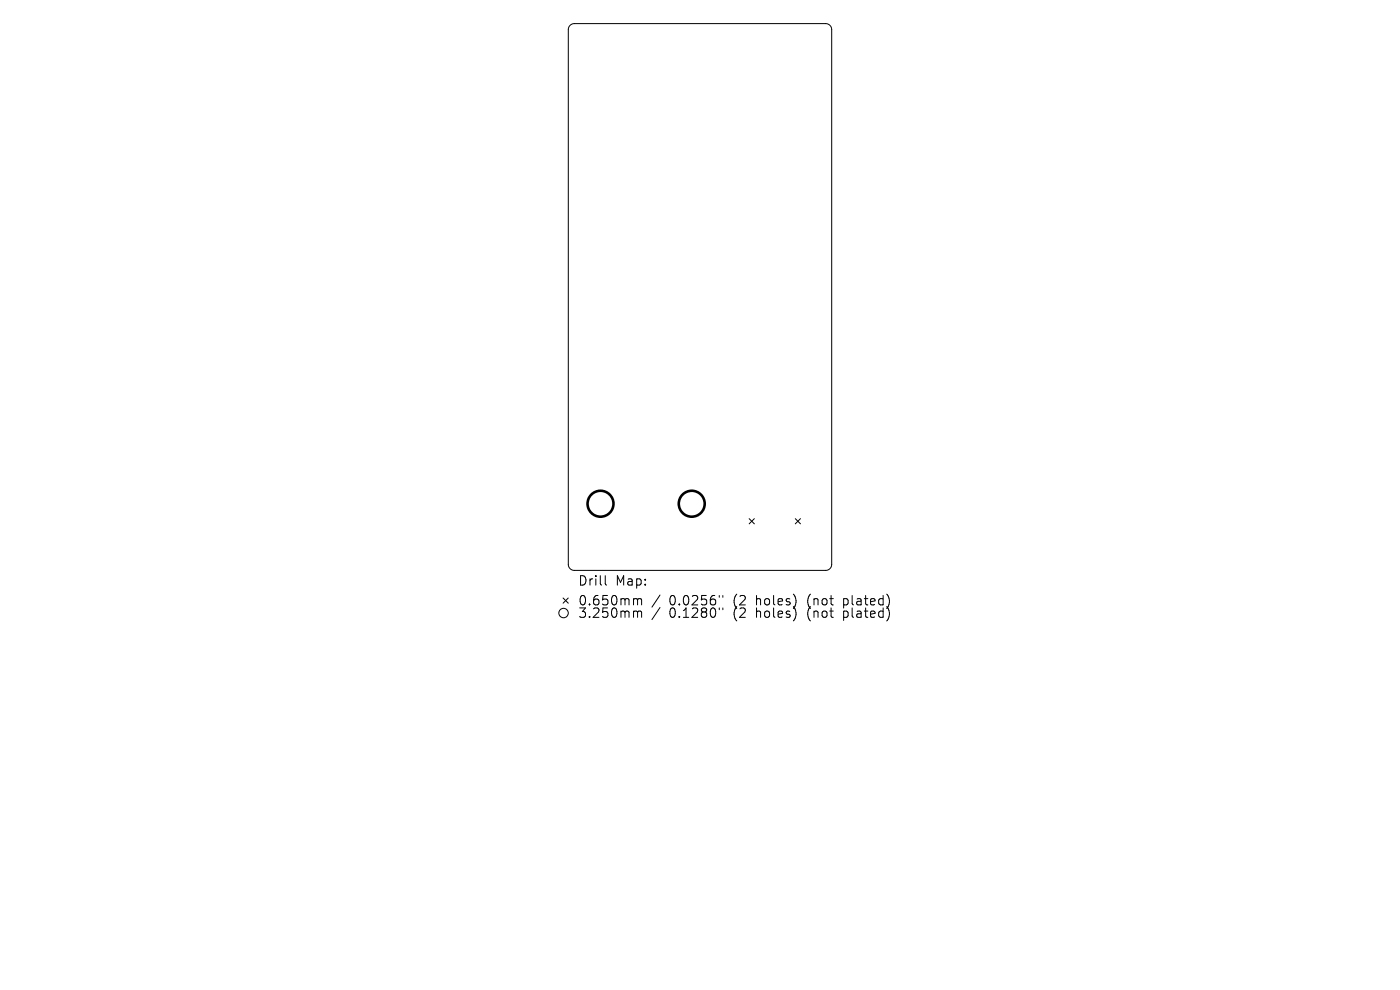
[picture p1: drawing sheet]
<svg xmlns="http://www.w3.org/2000/svg" width="297mm" height="210mm" viewBox="0 0 297 210" stroke-linecap="round" stroke-linejoin="round" font-family="sans-serif">
<defs><g id="words">
<g font-size="2.8">
<text x="122.6" y="124.5">Drill</text>
<text x="130.6" y="124.5">Map:</text>
<text x="122.6" y="128.7">0.650mm</text>
<text x="122.6" y="131.3">3.250mm</text>
<text x="142" y="128.7">0.0256&quot;</text>
<text x="142" y="131.3">0.1280&quot;</text>
<text x="155.7" y="128.7">(2</text>
<text x="155.7" y="131.3">(2</text>
<text x="160.7" y="128.7">holes)</text>
<text x="160.7" y="131.3">holes)</text>
<text x="171.7" y="128.7">(not</text>
<text x="171.7" y="131.3">(not</text>
<text x="179.6" y="128.7">plated)</text>
<text x="179.6" y="131.3">plated)</text>
</g>
</g></defs>
<g fill="none" stroke="#000" stroke-width=".21">
<path d="M120.9 5.4l.9-.4h53.4a1.27 1.27 0 0 1 1.2 1.3v113.4a1.27 1.27 0 0 1-1.2 1.3h-53.4a1.27 1.27 0 0 1-1.2-1.3v-113.4zM158.9 110l1.1 1.1M160 110l-1.1 1.1M168.7 110l1.1 1.1M169.8 110l-1.1 1.1M119.5 126.9l1.1 1.1M120.6 126.9l-1.1 1.1M128.4 122.1v1.7l.3 .3M134.7 127h.3l.3 .3M134.7 129.6h.3l.3 .3M135.3 127.3l.2-.3 .5 .1 .1 1.2M135.3 127.3v1"/>
<path d="M135.3 129.9v1.1M135.3 129.9l.2-.3 .5 .1 .1 1.3M140 126.2l-1.7 2.6M140 128.9l-1.7 2.5M152.6 126.3v.4M152.6 129v.3M153.4 126.3v.4M153.4 129v.3"/>
<circle cx="119.6" cy="130" r="1"/>
</g>
<g fill="none" stroke="#000" stroke-width=".55">
<circle cx="127.4" cy="106.9" r="2.75"/>
<circle cx="146.7" cy="106.9" r="2.75"/>
</g>
<use href="#words"/>
</svg>
